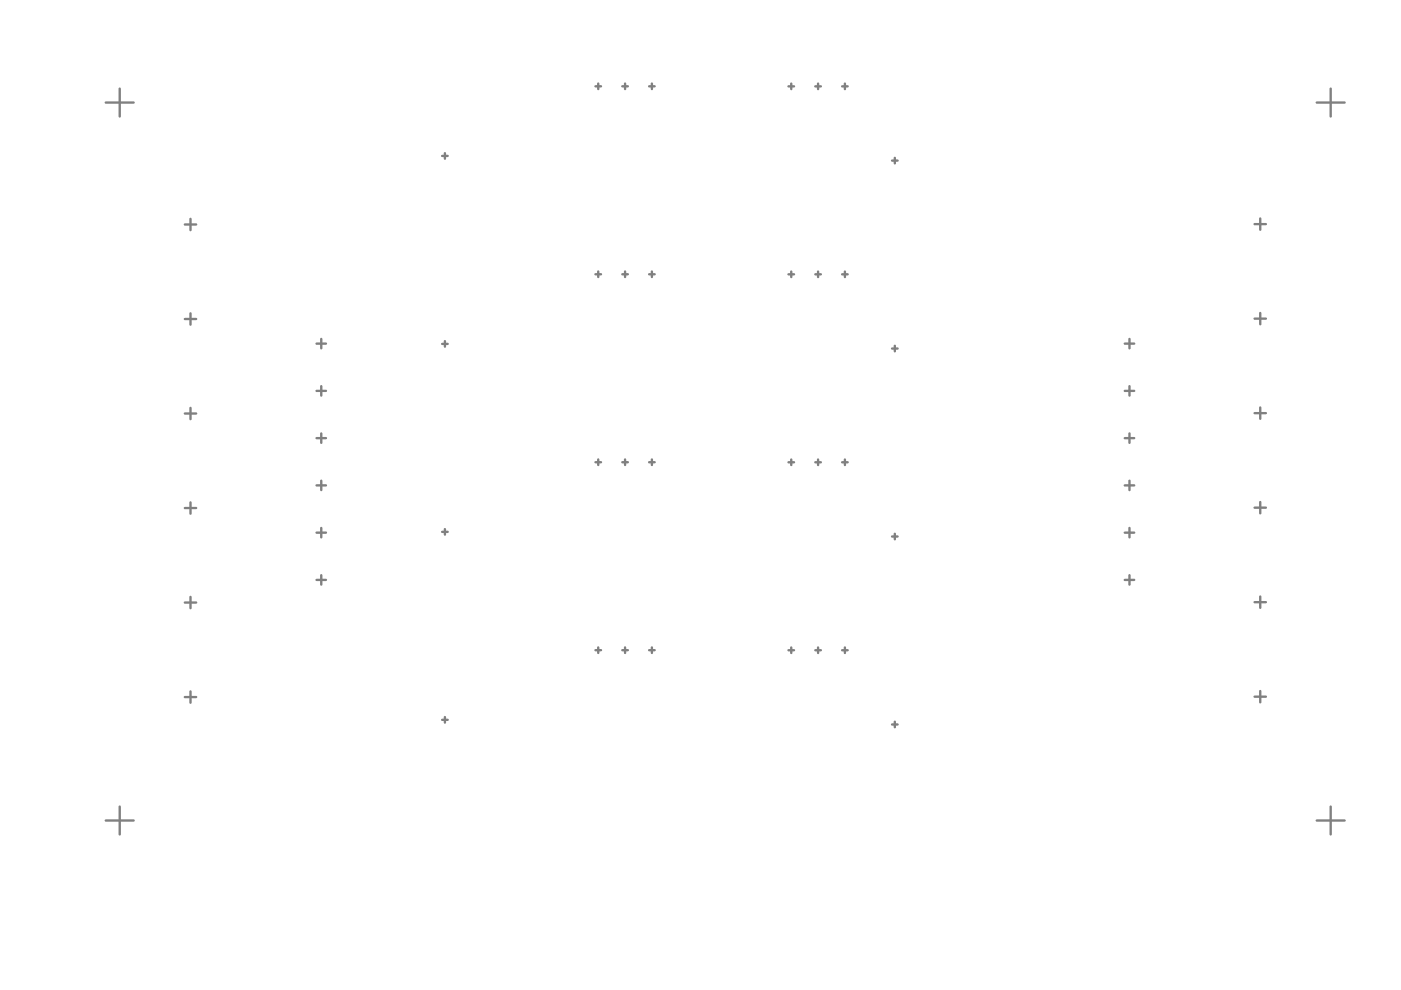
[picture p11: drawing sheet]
<svg xmlns="http://www.w3.org/2000/svg" width="297mm" height="210mm" viewBox="0 0 297 210" stroke-linecap="round" stroke-linejoin="round" font-family="sans-serif">
<g fill="none" stroke="#808080" stroke-width=".5">
<path d="M25.4 18.8v5.9M126.2 18.3h1.2M126.8 17.7v1.2M131.9 18.3h1.2M132.5 17.7v1.2M137.6 18.3h1.2M138.2 17.7v1.2M167.2 18.3h1.2M167.8 17.7v1.2M172.9 18.3h1.1M173.4 17.7v1.2M178.5 18.3h1.2"/>
<path d="M179.1 17.7v1.2M282.1 18.8v5.9M22.4 21.7h5.9M93.7 33.1h1.2M94.3 32.5v1.2M189.1 34.1h1.2M189.7 33.5v1.1M279.2 21.7h5.9M39.2 47.6h2.4M40.4 46.4v2.4M126.2 58.2h1.2M126.8 57.6v1.1"/>
<path d="M131.9 58.2h1.2M132.5 57.6v1.1M137.6 58.2h1.2M138.2 57.6v1.1M167.2 58.2h1.2M167.8 57.6v1.2M172.9 58.2h1.1M173.4 57.6v1.2M178.5 58.2h1.2M179.1 57.6v1.2M266 47.5h2.4M267.2 46.3v2.4"/>
<path d="M39.2 67.6h2.4M40.4 66.4v2.4M67.1 72.9h2M68.1 71.9v2M93.7 72.9h1.2M94.3 72.3v1.2M189.1 73.9h1.2M189.7 73.3v1.2M238.5 72.9h2M239.5 71.9v2M266 67.6h2.4M267.2 66.4v2.4"/>
<path d="M39.2 87.7h2.4M40.4 86.5v2.4M67.1 92.9h2M67.1 82.9h2M68.1 81.9v2M68.1 91.9v2M126.2 98h1.2M126.8 97.4v1.2M131.9 98h1.2M132.5 97.4v1.2M137.6 98h1.2M138.2 97.4v1.2"/>
<path d="M167.2 98h1.2M167.8 97.4v1.2M172.9 98h1.1M173.4 97.4v1.2M178.5 98h1.2M179.1 97.4v1.2M238.5 92.9h2M238.5 82.9h2M239.5 81.9v2M239.5 91.9v2M266 87.6h2.4M267.2 86.4v2.4"/>
<path d="M39.2 107.7h2.4M40.4 106.5v2.4M67.1 112.9h2M67.1 102.9h2M68.1 101.9v2M68.1 111.9v2M93.7 112.8h1.2M94.3 112.2v1.2M189.1 113.8h1.2M189.7 113.2v1.1M238.5 112.9h2M238.5 102.9h2"/>
<path d="M239.5 101.9v2M239.5 111.9v2M266 107.6h2.4M267.2 106.4v2.4M39.2 127.8h2.4M40.4 126.6v2.4M67.1 123h2M68.1 122v2M126.2 137.9h1.2M126.8 137.3v1.1M131.9 137.9h1.2M132.5 137.3v1.1"/>
<path d="M137.6 137.9h1.2M138.2 137.3v1.1M167.2 137.9h1.2M167.8 137.3v1.2M172.9 137.9h1.1M173.4 137.3v1.2M178.5 137.9h1.2M179.1 137.3v1.2M238.5 123h2M239.5 122v2M266 127.7h2.4M267.2 126.5v2.4"/>
<path d="M39.2 147.8h2.4M40.4 146.6v2.4M93.7 152.6h1.2M94.3 152v1.2M189.1 153.6h1.2M189.7 153v1.2M266 147.7h2.4M267.2 146.5v2.4M22.4 174h5.9M25.4 171v5.9M279.2 174h5.9M282.1 171v5.9"/>
</g>
</svg>
